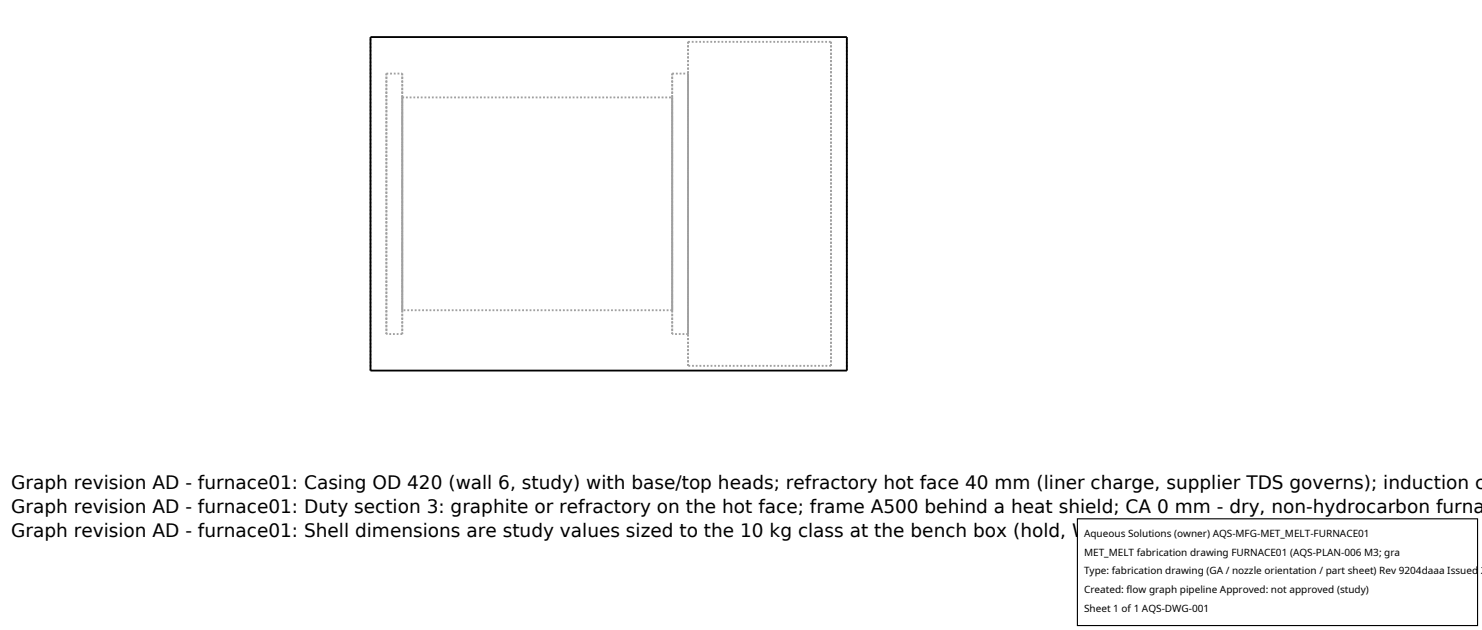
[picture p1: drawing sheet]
<svg xmlns="http://www.w3.org/2000/svg" width="212mm" height="90mm" viewBox="0 0 212 90" stroke-linecap="round" stroke-linejoin="round" font-family="sans-serif">
<defs><g id="words">
<g font-size="2.6">
<text x="1.6" y="69.8">Graph revision AD - furnace01: Casing OD 420 (wall 6, study) with base/top heads; refractory hot face 40 mm (liner charge, supplier TDS governs); induction c</text>
<text x="1.6" y="73.3">Graph revision AD - furnace01: Duty section 3: graphite or refractory on the hot face; frame A500 behind a heat shield; CA 0 mm - dry, non-hydrocarbon furna</text>
<text x="1.6" y="76.7">Graph revision AD - furnace01: Shell dimensions are study values sized to the 10 kg class at the bench box (hold, WORK_ORDER W12)</text>
</g>
<g font-size="1.4">
<text x="154.8" y="76.6">Aqueous Solutions (owner) AQS-MFG-MET_MELT-FURNACE01</text>
<text x="154.8" y="79.3">MET_MELT fabrication drawing FURNACE01 (AQS-PLAN-006 M3; gra</text>
<text x="154.8" y="82">Type: fabrication drawing (GA / nozzle orientation / part sheet) Rev 9204daaa Issued 2</text>
<text x="154.8" y="84.7">Created: flow graph pipeline Approved: not approved (study)</text>
<text x="154.8" y="87.4">Sheet 1 of 1 AQS-DWG-001</text>
</g>
</g></defs>
<g fill="none" stroke="#a0a0a0" stroke-width=".26" stroke-dasharray=".3 .3" stroke-linecap="butt">
<path d="M55.2 10.5v37.2M55.2 10.5h2.3M57.5 13.9h38.5M57.5 13.9v30.4M57.5 10.5v37.2M96 10.5v37.2M96 10.5h2.3M96 13.9v30.4M98.3 6v46.2M98.3 6h20.4M98.3 10.5v37.2M118.7 6v46.2"/>
<path d="M52.9 52.9v-47.6M55.2 47.7v-37.2M57.5 44.3v-30.4M57.5 47.7v-37.2M57.5 47.7h-2.3M96 47.7v-37.2M96 44.3v-30.4M96 44.3h-38.5M98.3 52.2v-46.2M98.3 47.7v-37.2M98.3 47.7h-2.3M118.7 52.2v-46.2"/>
<path d="M118.7 52.2h-20.4M121 52.9v-47.6"/>
</g>
<path d="M52.9 5.3h68.1v47.6h-68.1z" fill="none" stroke="#000" stroke-width=".26"/>
<path d="M153.9 74.1h57.1v15.2h-57.1z" fill="#fff" stroke="#000" stroke-width=".16"/>
<use href="#words"/>
</svg>
